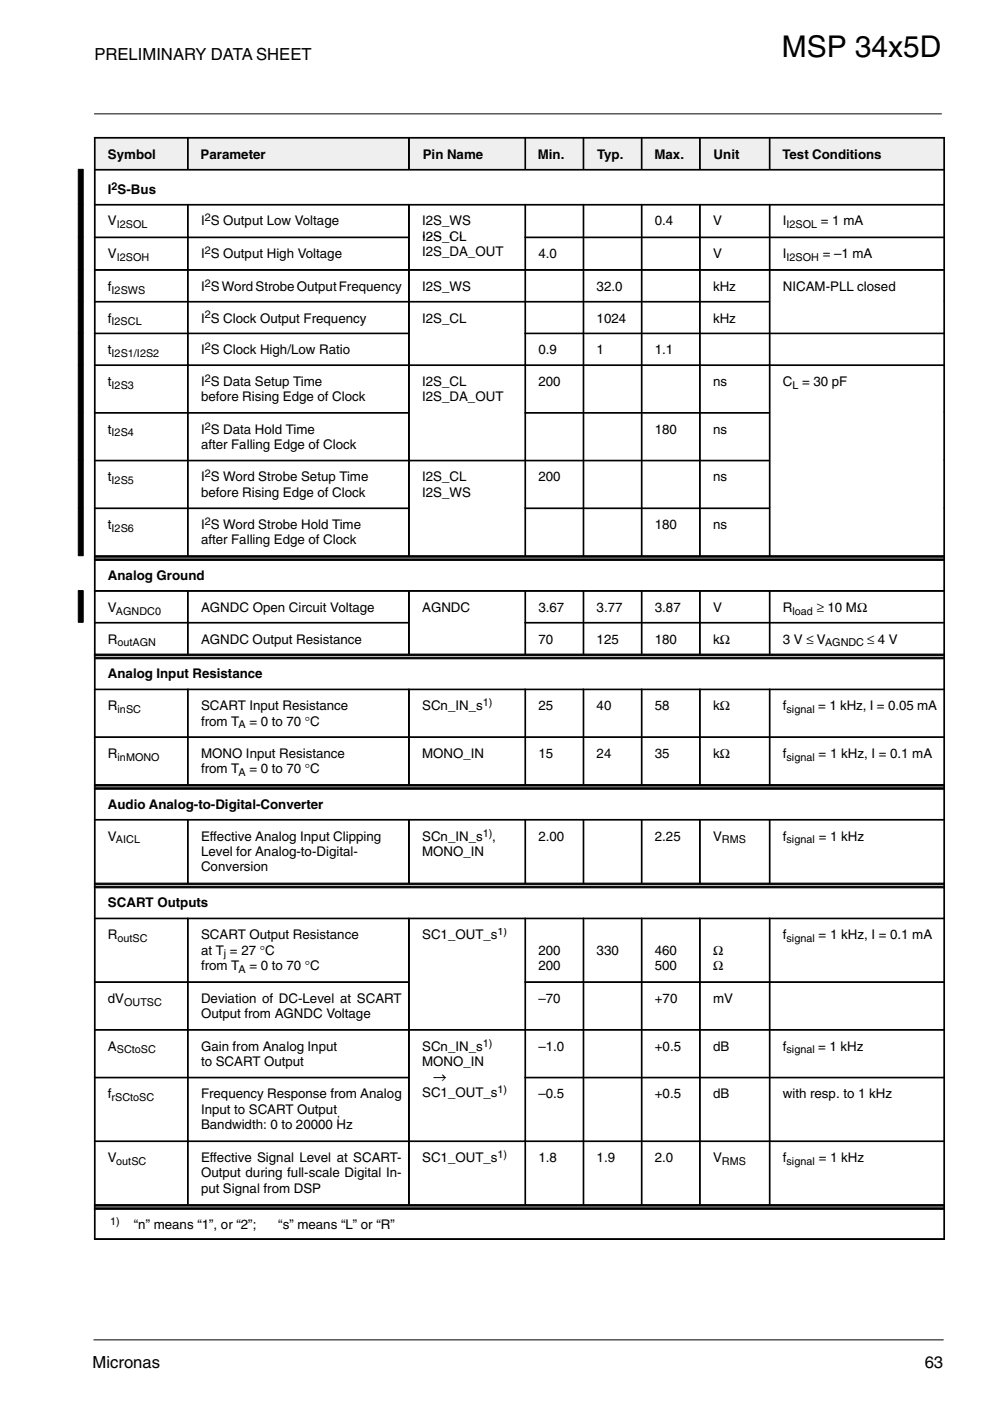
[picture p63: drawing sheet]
<svg xmlns="http://www.w3.org/2000/svg" width="210mm" height="297mm" viewBox="0 0 210 297" stroke-linecap="round" stroke-linejoin="round" font-family="sans-serif">
<defs><g id="words">
<text font-size="6.3" x="165.8" y="12.1">MSP 34x5D</text>
<g font-size="3.5">
<text x="20" y="12.8">PRELIMINARY DATA SHEET</text>
<text x="19.6" y="290.1">Micronas</text>
<text x="196.1" y="290.1">63</text>
</g>
<g font-size="2.8">
<text x="22.9" y="33.6">Symbol</text>
<text x="42.5" y="33.6">Parameter</text>
<text x="89.6" y="33.6">Pin Name</text>
<text x="114" y="33.6">Min.</text>
<text x="126.6" y="33.6">Typ.</text>
<text x="138.8" y="33.6">Max.</text>
<text x="151.3" y="33.6">Unit</text>
<text x="165.9" y="33.6">Test Conditions</text>
<text x="22.9" y="41.1">I S-Bus</text>
<text x="22.9" y="47.8">V</text>
<text x="42.6" y="47.8">I S Output Low Voltage</text>
<text x="89.5" y="47.8">I2S_WS</text>
<text x="138.8" y="47.8">0.4</text>
<text x="151.2" y="47.8">V</text>
<text x="166" y="47.8">I</text>
<text x="174" y="47.8">= 1 mA</text>
<text x="89.5" y="51.1">I2S CL</text>
<text x="89.5" y="51">I2S_CL</text>
<text x="22.9" y="54.7">V</text>
<text x="42.6" y="54.7">I S Output High Voltage</text>
<text x="89.5" y="54.3">I2S_DA_OUT</text>
<text x="114.2" y="54.7">4.0</text>
<text x="151.2" y="54.7">V</text>
<text x="166" y="54.7">I</text>
<text x="174.4" y="54.7">= –1 mA</text>
<text x="22.9" y="61.6">f</text>
<text x="42.6" y="61.6">I S Word Strobe Output Frequency</text>
<text x="89.5" y="61.6">I2S_WS</text>
<text x="126.5" y="61.6">32.0</text>
<text x="151.2" y="61.6">kHz</text>
<text x="166" y="61.6">NICAM-PLL closed</text>
<text x="22.9" y="68.4">f</text>
<text x="42.6" y="68.4">I S Clock Output Frequency</text>
<text x="89.5" y="68.4">I2S_CL</text>
<text x="126.5" y="68.4">1024</text>
<text x="151.2" y="68.4">kHz</text>
<text x="22.9" y="75.1">t</text>
<text x="42.6" y="75.1">I S Clock High/Low Ratio</text>
<text x="114.2" y="75.1">0.9</text>
<text x="126.5" y="75.1">1</text>
<text x="138.8" y="75.1">1.1</text>
<text x="22.9" y="81.8">t</text>
<text x="42.6" y="81.8">I S Data Setup Time</text>
<text x="89.5" y="81.8">I2S_CL</text>
<text x="114.2" y="81.8">200</text>
<text x="151.2" y="81.8">ns</text>
<text x="166" y="81.8">C</text>
<text x="170.1" y="81.8">= 30 pF</text>
<text x="42.6" y="85.1">before Rising Edge of Clock</text>
<text x="89.5" y="85.1">I2S_DA_OUT</text>
<text x="22.9" y="91.9">t</text>
<text x="42.6" y="91.9">I S Data Hold Time</text>
<text x="42.6" y="95.2">after Falling Edge of Clock</text>
<text x="138.8" y="91.9">180</text>
<text x="151.2" y="91.9">ns</text>
<text x="22.9" y="102.1">t</text>
<text x="42.6" y="102.1">I S Word Strobe Setup Time</text>
<text x="42.6" y="105.3">before Rising Edge of Clock</text>
<text x="89.5" y="102.1">I2S_CL</text>
<text x="89.5" y="105.3">I2S_WS</text>
<text x="114.2" y="102.1">200</text>
<text x="151.2" y="102.1">ns</text>
<text x="22.9" y="112.2">t</text>
<text x="42.6" y="112.2">I S Word Strobe Hold Time</text>
<text x="138.8" y="112.2">180</text>
<text x="151.2" y="112.2">ns</text>
<text x="42.6" y="115.4">after Falling Edge of Clock</text>
<text x="22.9" y="123">Analog Ground</text>
<text x="22.9" y="129.7">V</text>
<text x="42.6" y="129.7">AGNDC Open Circuit Voltage</text>
<text x="89.5" y="129.7">AGNDC</text>
<text x="114.2" y="129.7">3.67</text>
<text x="126.5" y="129.7">3.77</text>
<text x="138.8" y="129.7">3.87</text>
<text x="151.2" y="129.7">V</text>
<text x="166" y="129.7">R</text>
<text x="173.2" y="129.7">≥ 10 MΩ</text>
<text x="22.9" y="136.4">R</text>
<text x="42.6" y="136.4">AGNDC Output Resistance</text>
<text x="114.2" y="136.4">70</text>
<text x="126.5" y="136.4">125</text>
<text x="138.8" y="136.4">180</text>
<text x="151.2" y="136.4">kΩ</text>
<text x="166" y="136.4">3 V ≤ V</text>
<text x="183.9" y="136.4">≤ 4 V</text>
<text x="22.9" y="143.8">Analog Input Resistance</text>
<text x="22.9" y="150.6">R</text>
<text x="42.6" y="150.6">SCART Input Resistance</text>
<text x="42.6" y="153.8">from T</text>
<text x="52.9" y="153.8">= 0 to 70 °C</text>
<text x="89.5" y="150.6">SCn_IN_s</text>
<text x="114.2" y="150.6">25</text>
<text x="126.5" y="150.6">40</text>
<text x="138.8" y="150.6">58</text>
<text x="151.2" y="150.6">kΩ</text>
<text x="166" y="150.6">f</text>
<text x="173.5" y="150.6">= 1 kHz, I = 0.05 mA</text>
<text x="22.9" y="160.7">R</text>
<text x="42.6" y="160.7">MONO Input Resistance</text>
<text x="89.5" y="160.7">MONO_IN</text>
<text x="114.2" y="160.7">15</text>
<text x="126.5" y="160.7">24</text>
<text x="138.8" y="160.7">35</text>
<text x="151.2" y="160.7">kΩ</text>
<text x="166" y="160.7">f</text>
<text x="173.6" y="160.7">= 1 kHz, I = 0.1 mA</text>
<text x="42.6" y="164">from T</text>
<text x="52.9" y="164">= 0 to 70 °C</text>
<text x="22.9" y="171.5">Audio Analog-to-Digital-Converter</text>
<text x="22.9" y="178.2">V</text>
<text x="42.6" y="178.2">Effective Analog Input Clipping</text>
<text x="89.5" y="178.2">SCn_IN_s</text>
<text x="104.4" y="178.2">,</text>
<text x="114.2" y="178.2">2.00</text>
<text x="138.8" y="178.2">2.25</text>
<text x="151.2" y="178.2">V</text>
<text x="166" y="178.2">f</text>
<text x="173.6" y="178.2">= 1 kHz</text>
<text x="42.6" y="181.5">Level for Analog-to-Digital-</text>
<text x="42.6" y="184.7">Conversion</text>
<text x="89.5" y="181.5">MONO_IN</text>
<text x="22.9" y="192.4">SCART Outputs</text>
<text x="22.9" y="199.1">R</text>
<text x="42.6" y="199.1">SCART Output Resistance</text>
<text x="42.6" y="202.4">at T = 27 °C</text>
<text x="89.5" y="199.1">SC1_OUT_s</text>
<text x="114.2" y="202.4">200</text>
<text x="126.5" y="202.4">330</text>
<text x="138.8" y="202.4">460</text>
<text x="151.2" y="202.4">Ω</text>
<text x="166" y="199.1">f</text>
<text x="173.6" y="199.1">= 1 kHz, I = 0.1 mA</text>
<text x="42.6" y="205.7">from T</text>
<text x="52.9" y="205.7">= 0 to 70 °C</text>
<text x="114.2" y="205.7">200</text>
<text x="138.8" y="205.7">500</text>
<text x="151.2" y="205.7">Ω</text>
<text x="22.9" y="212.6">dV</text>
<text x="42.6" y="212.6">Deviation of DC-Level at SCART</text>
<text x="42.6" y="215.9">Output from AGNDC Voltage</text>
<text x="114.2" y="212.6">–70</text>
<text x="138.8" y="212.6">+70</text>
<text x="151.2" y="212.6">mV</text>
<text x="22.9" y="222.8">A</text>
<text x="42.6" y="222.8">Gain from Analog Input</text>
<text x="42.6" y="226">to SCART Output</text>
<text x="89.5" y="222.8">SCn_IN_s</text>
<text x="89.5" y="226">MONO_IN</text>
<text x="114.2" y="222.8">–1.0</text>
<text x="138.8" y="222.8">+0.5</text>
<text x="151.2" y="222.8">dB</text>
<text x="166" y="222.8">f</text>
<text x="173.4" y="222.8">= 1 kHz</text>
<text x="22.9" y="232.9">f</text>
<text x="42.6" y="232.9">Frequency Response from Analog</text>
<text x="89.5" y="232.6">SC1_OUT_s</text>
<text x="91.8" y="229.3">→</text>
<text x="114.2" y="232.9">–0.5</text>
<text x="138.8" y="232.9">+0.5</text>
<text x="151.2" y="232.9">dB</text>
<text x="166" y="232.9">with resp. to 1 kHz</text>
<text x="42.6" y="236.1">Input to SCART Output</text>
<text x="42.6" y="239.4">Bandwidth: 0 to 20000 Hz</text>
<text x="22.9" y="246.4">V</text>
<text x="42.6" y="246.4">Effective Signal Level at SCART-</text>
<text x="42.6" y="249.6">Output during full-scale Digital In-</text>
<text x="89.5" y="246.4">SC1_OUT_s</text>
<text x="114.2" y="246.4">1.8</text>
<text x="126.5" y="246.4">1.9</text>
<text x="138.8" y="246.4">2.0</text>
<text x="151.2" y="246.4">V</text>
<text x="166" y="246.4">f</text>
<text x="173.6" y="246.4">= 1 kHz</text>
<text x="42.6" y="252.9">put Signal from DSP</text>
<text x="28.4" y="260.6">“n” means “1”, or “2”;</text>
<text x="59" y="260.6">“s” means “L” or “R”</text>
</g>
<g font-size="2.3">
<text x="23.7" y="40.3">2</text>
<text x="43.4" y="46.9">2</text>
<text x="24.8" y="48.4">I2SOL</text>
<text x="43.4" y="53.9">2</text>
<text x="166.8" y="48.4">I2SOL</text>
<text x="24.8" y="55.3">I2SOH</text>
<text x="166.8" y="55.3">I2SOH</text>
<text x="23.7" y="62.2">I2SWS</text>
<text x="43.4" y="60.8">2</text>
<text x="23.7" y="69">I2SCL</text>
<text x="43.4" y="67.5">2</text>
<text x="23.7" y="75.7">I2S1/I2S2</text>
<text x="43.4" y="74.2">2</text>
<text x="23.7" y="82.4">I2S3</text>
<text x="43.4" y="81">2</text>
<text x="168" y="82.4">L</text>
<text x="23.7" y="92.5">I2S4</text>
<text x="43.4" y="91.1">2</text>
<text x="43.4" y="101.2">2</text>
<text x="23.7" y="102.7">I2S5</text>
<text x="23.7" y="112.8">I2S6</text>
<text x="43.4" y="111.3">2</text>
<text x="24.6" y="130.3">AGNDC0</text>
<text x="168" y="130.3">load</text>
<text x="24.9" y="137">outAGN</text>
<text x="174.9" y="137">AGNDC</text>
<text x="102.3" y="149.7">1)</text>
<text x="24.9" y="151.2">inSC</text>
<text x="50.6" y="154.4">A</text>
<text x="166.8" y="151.2">signal</text>
<text x="24.9" y="161.3">inMONO</text>
<text x="166.8" y="161.3">signal</text>
<text x="50.6" y="164.6">A</text>
<text x="24.6" y="178.8">AICL</text>
<text x="102.3" y="177.4">1)</text>
<text x="153.1" y="178.8">RMS</text>
<text x="166.8" y="178.8">signal</text>
<text x="24.9" y="199.7">outSC</text>
<text x="47.5" y="203">j</text>
<text x="105.5" y="198.3">1)</text>
<text x="166.8" y="199.7">signal</text>
<text x="50.6" y="206.3">A</text>
<text x="26.3" y="213.2">OUTSC</text>
<text x="102.3" y="221.9">1)</text>
<text x="24.8" y="223.4">SCtoSC</text>
<text x="166.8" y="223.4">signal</text>
<text x="23.7" y="233.5">rSCtoSC</text>
<text x="105.5" y="231.7">1)</text>
<text x="71.5" y="236.7">,</text>
<text x="105.5" y="245.5">1)</text>
<text x="24.6" y="247">outSC</text>
<text x="153.1" y="247">RMS</text>
<text x="166.8" y="247">signal</text>
<text x="23.4" y="259.7">1)</text>
</g>
</g></defs>
<path d="M20 24.1h179.6M19.9 284.1h180.1" fill="none" stroke="#000" stroke-width=".21"/>
<g fill="#efefef">
<path d="M163.1 29.1h37v6.8h-37z" fill-rule="evenodd"/>
<path d="M148.3 29.1h14.8v6.8h-14.8z" fill-rule="evenodd"/>
<path d="M136 29.1h12.3v6.8h-12.3z" fill-rule="evenodd"/>
<path d="M123.6 29.1h12.4v6.8h-12.4z" fill-rule="evenodd"/>
<path d="M111.3 29.1h12.3v6.8h-12.3z" fill-rule="evenodd"/>
<path d="M86.6 29.1h24.7v6.8h-24.7z" fill-rule="evenodd"/>
<path d="M39.8 29.1h46.8v6.8h-46.8z" fill-rule="evenodd"/>
<path d="M20 29.1h19.8v6.8h-19.8z" fill-rule="evenodd"/>
</g>
<g fill="#000" stroke="#000" stroke-width=".21">
<path d="M16.6 35.9h1v7.4h-1z" fill-rule="evenodd"/>
<path d="M20 29.1h.2v6.8h-.2z" fill-rule="evenodd"/>
<path d="M20 29.1h19.7v.2h-19.7z" fill-rule="evenodd"/>
<path d="M20 35.9h.2v7.4h-.2z" fill-rule="evenodd"/>
<path d="M20 35.9h180.3v.2h-180.3z" fill-rule="evenodd"/>
<path d="M39.8 29.1h.1v6.8h-.1z" fill-rule="evenodd"/>
<path d="M39.8 29.1h46.8v.2h-46.8z" fill-rule="evenodd"/>
<path d="M86.6 29.1h.2v6.8h-.2z" fill-rule="evenodd"/>
<path d="M86.6 29.1h24.7v.2h-24.7z" fill-rule="evenodd"/>
<path d="M111.3 29.1h.1v6.8h-.1z" fill-rule="evenodd"/>
<path d="M111.3 29.1h12.3v.2h-12.3z" fill-rule="evenodd"/>
<path d="M123.6 29.1h.2v6.8h-.2z" fill-rule="evenodd"/>
<path d="M123.6 29.1h12.4v.2h-12.4z" fill-rule="evenodd"/>
<path d="M136 29.1h.1v6.8h-.1z" fill-rule="evenodd"/>
<path d="M136 29.1h12.3v.2h-12.3z" fill-rule="evenodd"/>
<path d="M148.3 29.1h.2v6.8h-.2z" fill-rule="evenodd"/>
<path d="M148.3 29.1h14.8v.2h-14.8z" fill-rule="evenodd"/>
<path d="M163.1 29.1h.2v6.8h-.2z" fill-rule="evenodd"/>
<path d="M163.1 29.1h37.2v.2h-37.2z" fill-rule="evenodd"/>
<path d="M200.1 29.1h.2v6.8h-.2z" fill-rule="evenodd"/>
<path d="M200.1 35.9h.2v7.4h-.2z" fill-rule="evenodd"/>
<path d="M16.6 43.3h1v7h-1z" fill-rule="evenodd"/>
<path d="M16.6 50.3h1v6.9h-1z" fill-rule="evenodd"/>
<path d="M16.6 57.2h1v6.7h-1z" fill-rule="evenodd"/>
<path d="M20 43.3h.2v6.9h-.2z" fill-rule="evenodd"/>
<path d="M20 43.3h19.7v.2h-19.7z" fill-rule="evenodd"/>
<path d="M20 50.3h.2v6.8h-.2z" fill-rule="evenodd"/>
<path d="M20 50.3h19.7v.1h-19.7z" fill-rule="evenodd"/>
<path d="M20 57.2h.2v6.7h-.2z" fill-rule="evenodd"/>
<path d="M20 57.2h19.7v.1h-19.7z" fill-rule="evenodd"/>
<path d="M39.8 43.3h.1v6.9h-.1z" fill-rule="evenodd"/>
<path d="M39.8 43.3h46.8v.2h-46.8z" fill-rule="evenodd"/>
<path d="M39.8 50.3h.1v6.8h-.1z" fill-rule="evenodd"/>
<path d="M39.8 50.3h46.8v.1h-46.8z" fill-rule="evenodd"/>
<path d="M39.8 57.2h.1v6.7h-.1z" fill-rule="evenodd"/>
<path d="M39.8 57.2h46.8v.1h-46.8z" fill-rule="evenodd"/>
<path d="M86.6 43.3h.2v6.9h-.2z" fill-rule="evenodd"/>
<path d="M86.6 43.3h24.7v.2h-24.7z" fill-rule="evenodd"/>
<path d="M86.6 50.3h.2v6.8h-.2z" fill-rule="evenodd"/>
<path d="M86.6 57.2h.2v6.7h-.2z" fill-rule="evenodd"/>
<path d="M86.6 57.2h24.7v.1h-24.7z" fill-rule="evenodd"/>
<path d="M111.3 43.3h.1v6.9h-.1z" fill-rule="evenodd"/>
<path d="M111.3 43.3h12.3v.2h-12.3z" fill-rule="evenodd"/>
<path d="M111.3 50.3h.1v6.8h-.1z" fill-rule="evenodd"/>
<path d="M111.3 50.3h12.3v.1h-12.3z" fill-rule="evenodd"/>
<path d="M111.3 57.2h.1v6.7h-.1z" fill-rule="evenodd"/>
<path d="M111.3 57.2h12.3v.1h-12.3z" fill-rule="evenodd"/>
<path d="M123.6 43.3h.2v6.9h-.2z" fill-rule="evenodd"/>
<path d="M123.6 43.3h12.4v.2h-12.4z" fill-rule="evenodd"/>
<path d="M123.6 50.3h.2v6.8h-.2z" fill-rule="evenodd"/>
<path d="M123.6 50.3h12.4v.1h-12.4z" fill-rule="evenodd"/>
<path d="M123.6 57.2h.2v6.7h-.2z" fill-rule="evenodd"/>
<path d="M123.6 57.2h12.4v.1h-12.4z" fill-rule="evenodd"/>
<path d="M136 43.3h.1v6.9h-.1z" fill-rule="evenodd"/>
<path d="M136 43.3h12.3v.2h-12.3z" fill-rule="evenodd"/>
<path d="M136 50.3h.1v6.8h-.1z" fill-rule="evenodd"/>
<path d="M136 50.3h12.3v.1h-12.3z" fill-rule="evenodd"/>
<path d="M136 57.2h.1v6.7h-.1z" fill-rule="evenodd"/>
<path d="M136 57.2h12.3v.1h-12.3z" fill-rule="evenodd"/>
<path d="M148.3 43.3h.2v6.9h-.2z" fill-rule="evenodd"/>
<path d="M148.3 43.3h14.8v.2h-14.8z" fill-rule="evenodd"/>
<path d="M148.3 50.3h.2v6.8h-.2z" fill-rule="evenodd"/>
<path d="M148.3 50.3h14.8v.1h-14.8z" fill-rule="evenodd"/>
<path d="M148.3 57.2h.2v6.7h-.2z" fill-rule="evenodd"/>
<path d="M148.3 57.2h14.8v.1h-14.8z" fill-rule="evenodd"/>
<path d="M163.1 43.3h.2v6.9h-.2z" fill-rule="evenodd"/>
<path d="M163.1 43.3h37.2v.2h-37.2z" fill-rule="evenodd"/>
<path d="M163.1 50.3h.2v6.8h-.2z" fill-rule="evenodd"/>
<path d="M163.1 50.3h37.2v.1h-37.2z" fill-rule="evenodd"/>
<path d="M163.1 57.2h.2v6.7h-.2z" fill-rule="evenodd"/>
<path d="M163.1 57.2h37.2v.1h-37.2z" fill-rule="evenodd"/>
<path d="M200.1 43.3h.2v6.9h-.2z" fill-rule="evenodd"/>
<path d="M200.1 50.3h.2v6.8h-.2z" fill-rule="evenodd"/>
<path d="M200.1 57.2h.2v6.7h-.2z" fill-rule="evenodd"/>
<path d="M16.6 63.9h1v6.7h-1z" fill-rule="evenodd"/>
<path d="M16.6 70.6h1v6.7h-1z" fill-rule="evenodd"/>
<path d="M16.6 77.3h1v10.2h-1z" fill-rule="evenodd"/>
<path d="M20 63.9h.2v6.7h-.2z" fill-rule="evenodd"/>
<path d="M20 63.9h19.7v.1h-19.7z" fill-rule="evenodd"/>
<path d="M20 70.6h.2v6.7h-.2z" fill-rule="evenodd"/>
<path d="M20 70.6h19.7v.2h-19.7z" fill-rule="evenodd"/>
<path d="M20 77.4h.2v10h-.2z" fill-rule="evenodd"/>
<path d="M20 77.4h19.7v.1h-19.7z" fill-rule="evenodd"/>
<path d="M39.8 63.9h.1v6.7h-.1z" fill-rule="evenodd"/>
<path d="M39.8 63.9h46.8v.1h-46.8z" fill-rule="evenodd"/>
<path d="M39.8 70.6h.1v6.7h-.1z" fill-rule="evenodd"/>
<path d="M39.8 70.6h46.8v.2h-46.8z" fill-rule="evenodd"/>
<path d="M39.8 77.4h.1v10h-.1z" fill-rule="evenodd"/>
<path d="M39.8 77.4h46.8v.1h-46.8z" fill-rule="evenodd"/>
<path d="M86.6 63.9h.2v6.7h-.2z" fill-rule="evenodd"/>
<path d="M86.6 63.9h24.7v.1h-24.7z" fill-rule="evenodd"/>
<path d="M86.6 70.6h.2v6.7h-.2z" fill-rule="evenodd"/>
<path d="M86.6 77.4h.2v10h-.2z" fill-rule="evenodd"/>
<path d="M86.6 77.4h24.7v.1h-24.7z" fill-rule="evenodd"/>
<path d="M111.3 63.9h.1v6.7h-.1z" fill-rule="evenodd"/>
<path d="M111.3 63.9h12.3v.1h-12.3z" fill-rule="evenodd"/>
<path d="M111.3 70.6h.1v6.7h-.1z" fill-rule="evenodd"/>
<path d="M111.3 70.6h12.3v.2h-12.3z" fill-rule="evenodd"/>
<path d="M111.3 77.4h.1v10h-.1z" fill-rule="evenodd"/>
<path d="M111.3 77.4h12.3v.1h-12.3z" fill-rule="evenodd"/>
<path d="M123.6 63.9h.2v6.7h-.2z" fill-rule="evenodd"/>
<path d="M123.6 63.9h12.4v.1h-12.4z" fill-rule="evenodd"/>
<path d="M123.6 70.6h.2v6.7h-.2z" fill-rule="evenodd"/>
<path d="M123.6 70.6h12.4v.2h-12.4z" fill-rule="evenodd"/>
<path d="M123.6 77.4h.2v10h-.2z" fill-rule="evenodd"/>
<path d="M123.6 77.4h12.4v.1h-12.4z" fill-rule="evenodd"/>
<path d="M136 63.9h.1v6.7h-.1z" fill-rule="evenodd"/>
<path d="M136 63.9h12.3v.1h-12.3z" fill-rule="evenodd"/>
<path d="M136 70.6h.1v6.7h-.1z" fill-rule="evenodd"/>
<path d="M136 70.6h12.3v.2h-12.3z" fill-rule="evenodd"/>
<path d="M136 77.4h.1v10h-.1z" fill-rule="evenodd"/>
<path d="M136 77.4h12.3v.1h-12.3z" fill-rule="evenodd"/>
<path d="M148.3 63.9h.2v6.7h-.2z" fill-rule="evenodd"/>
<path d="M148.3 63.9h14.8v.1h-14.8z" fill-rule="evenodd"/>
<path d="M148.3 70.6h.2v6.7h-.2z" fill-rule="evenodd"/>
<path d="M148.3 70.6h14.8v.2h-14.8z" fill-rule="evenodd"/>
<path d="M148.3 77.4h.2v10h-.2z" fill-rule="evenodd"/>
<path d="M148.3 77.4h14.8v.1h-14.8z" fill-rule="evenodd"/>
<path d="M163.1 63.9h.2v6.7h-.2z" fill-rule="evenodd"/>
<path d="M163.1 70.6h.2v6.7h-.2z" fill-rule="evenodd"/>
<path d="M163.1 70.6h37.2v.2h-37.2z" fill-rule="evenodd"/>
<path d="M163.1 77.4h.2v10h-.2z" fill-rule="evenodd"/>
<path d="M163.1 77.4h37.2v.1h-37.2z" fill-rule="evenodd"/>
<path d="M200.1 63.9h.2v6.7h-.2z" fill-rule="evenodd"/>
<path d="M200.1 70.6h.2v6.7h-.2z" fill-rule="evenodd"/>
<path d="M200.1 77.4h.2v10h-.2z" fill-rule="evenodd"/>
<path d="M16.6 87.5h1v10.1h-1z" fill-rule="evenodd"/>
<path d="M16.6 97.6h1v10.1h-1z" fill-rule="evenodd"/>
<path d="M20 87.5h.2v10.1h-.2z" fill-rule="evenodd"/>
<path d="M20 87.5h19.7v.1h-19.7z" fill-rule="evenodd"/>
<path d="M20 97.6h.2v10.1h-.2z" fill-rule="evenodd"/>
<path d="M20 97.6h19.7v.1h-19.7z" fill-rule="evenodd"/>
<path d="M39.8 87.5h.1v10.1h-.1z" fill-rule="evenodd"/>
<path d="M39.8 87.5h46.8v.1h-46.8z" fill-rule="evenodd"/>
<path d="M39.8 97.6h.1v10.1h-.1z" fill-rule="evenodd"/>
<path d="M39.8 97.6h46.8v.1h-46.8z" fill-rule="evenodd"/>
<path d="M86.6 87.5h.2v10.1h-.2z" fill-rule="evenodd"/>
<path d="M86.6 97.6h.2v10.1h-.2z" fill-rule="evenodd"/>
<path d="M86.6 97.6h24.7v.1h-24.7z" fill-rule="evenodd"/>
<path d="M111.3 87.5h.1v10.1h-.1z" fill-rule="evenodd"/>
<path d="M111.3 87.5h12.3v.1h-12.3z" fill-rule="evenodd"/>
<path d="M111.3 97.6h.1v10.1h-.1z" fill-rule="evenodd"/>
<path d="M111.3 97.6h12.3v.1h-12.3z" fill-rule="evenodd"/>
<path d="M123.6 87.5h.2v10.1h-.2z" fill-rule="evenodd"/>
<path d="M123.6 87.5h12.4v.1h-12.4z" fill-rule="evenodd"/>
<path d="M123.6 97.6h.2v10.1h-.2z" fill-rule="evenodd"/>
<path d="M123.6 97.6h12.4v.1h-12.4z" fill-rule="evenodd"/>
<path d="M136 87.5h.1v10.1h-.1z" fill-rule="evenodd"/>
<path d="M136 87.5h12.3v.1h-12.3z" fill-rule="evenodd"/>
<path d="M136 97.6h.1v10.1h-.1z" fill-rule="evenodd"/>
<path d="M136 97.6h12.3v.1h-12.3z" fill-rule="evenodd"/>
<path d="M148.3 87.5h.2v10.1h-.2z" fill-rule="evenodd"/>
<path d="M148.3 87.5h14.8v.1h-14.8z" fill-rule="evenodd"/>
<path d="M148.3 97.6h.2v10.1h-.2z" fill-rule="evenodd"/>
<path d="M148.3 97.6h14.8v.1h-14.8z" fill-rule="evenodd"/>
<path d="M163.1 87.5h.2v10.1h-.2z" fill-rule="evenodd"/>
<path d="M163.1 97.6h.2v10.1h-.2z" fill-rule="evenodd"/>
<path d="M200.1 87.5h.2v10.1h-.2z" fill-rule="evenodd"/>
<path d="M200.1 97.6h.2v10.1h-.2z" fill-rule="evenodd"/>
<path d="M16.6 107.7h1v10.1h-1z" fill-rule="evenodd"/>
<path d="M20 107.7h.2v10.1h-.2z" fill-rule="evenodd"/>
<path d="M20 107.7h19.7v.1h-19.7z" fill-rule="evenodd"/>
<path d="M20 117.8h.2v7.4h-.2z" fill-rule="evenodd"/>
<path d="M20 117.8h180.3v.3h-180.3z" fill-rule="evenodd"/>
<path d="M20 118.5h180.3v.3h-180.3z" fill-rule="evenodd"/>
<path d="M39.8 107.7h.1v10.1h-.1z" fill-rule="evenodd"/>
<path d="M39.8 107.7h46.8v.1h-46.8z" fill-rule="evenodd"/>
<path d="M86.6 107.7h.2v10.1h-.2z" fill-rule="evenodd"/>
<path d="M111.3 107.7h.1v10.1h-.1z" fill-rule="evenodd"/>
<path d="M111.3 107.7h12.3v.1h-12.3z" fill-rule="evenodd"/>
<path d="M123.6 107.7h.2v10.1h-.2z" fill-rule="evenodd"/>
<path d="M123.6 107.7h12.4v.1h-12.4z" fill-rule="evenodd"/>
<path d="M136 107.7h.1v10.1h-.1z" fill-rule="evenodd"/>
<path d="M136 107.7h12.3v.1h-12.3z" fill-rule="evenodd"/>
<path d="M148.3 107.7h.2v10.1h-.2z" fill-rule="evenodd"/>
<path d="M148.3 107.7h14.8v.1h-14.8z" fill-rule="evenodd"/>
<path d="M163.1 107.7h.2v10.1h-.2z" fill-rule="evenodd"/>
<path d="M200.1 107.7h.2v10.1h-.2z" fill-rule="evenodd"/>
<path d="M200.1 117.8h.2v7.4h-.2z" fill-rule="evenodd"/>
<path d="M16.6 125.2h1v6.7h-1z" fill-rule="evenodd"/>
<path d="M20 125.2h.2v6.7h-.2z" fill-rule="evenodd"/>
<path d="M20 125.2h19.7v.2h-19.7z" fill-rule="evenodd"/>
<path d="M20 132h.2v6.7h-.2z" fill-rule="evenodd"/>
<path d="M20 132h19.7v.1h-19.7z" fill-rule="evenodd"/>
<path d="M20 138.7h.2v7.4h-.2z" fill-rule="evenodd"/>
<path d="M20 138.7h180.3v.3h-180.3z" fill-rule="evenodd"/>
<path d="M20 139.4h180.3v.3h-180.3z" fill-rule="evenodd"/>
<path d="M39.8 125.2h.1v6.7h-.1z" fill-rule="evenodd"/>
<path d="M39.8 125.2h46.8v.2h-46.8z" fill-rule="evenodd"/>
<path d="M39.8 132h.1v6.7h-.1z" fill-rule="evenodd"/>
<path d="M39.8 132h46.8v.1h-46.8z" fill-rule="evenodd"/>
<path d="M86.6 125.2h.2v6.7h-.2z" fill-rule="evenodd"/>
<path d="M86.6 125.2h24.7v.2h-24.7z" fill-rule="evenodd"/>
<path d="M86.6 132h.2v6.7h-.2z" fill-rule="evenodd"/>
<path d="M111.3 125.2h.1v6.7h-.1z" fill-rule="evenodd"/>
<path d="M111.3 125.2h12.3v.2h-12.3z" fill-rule="evenodd"/>
<path d="M111.3 132h.1v6.7h-.1z" fill-rule="evenodd"/>
<path d="M111.3 132h12.3v.1h-12.3z" fill-rule="evenodd"/>
<path d="M123.6 125.2h.2v6.7h-.2z" fill-rule="evenodd"/>
<path d="M123.6 125.2h12.4v.2h-12.4z" fill-rule="evenodd"/>
<path d="M123.6 132h.2v6.7h-.2z" fill-rule="evenodd"/>
<path d="M123.6 132h12.4v.1h-12.4z" fill-rule="evenodd"/>
<path d="M136 125.2h.1v6.7h-.1z" fill-rule="evenodd"/>
<path d="M136 125.2h12.3v.2h-12.3z" fill-rule="evenodd"/>
<path d="M136 132h.1v6.7h-.1z" fill-rule="evenodd"/>
<path d="M136 132h12.3v.1h-12.3z" fill-rule="evenodd"/>
<path d="M148.3 125.2h.2v6.7h-.2z" fill-rule="evenodd"/>
<path d="M148.3 125.2h14.8v.2h-14.8z" fill-rule="evenodd"/>
<path d="M148.3 132h.2v6.7h-.2z" fill-rule="evenodd"/>
<path d="M148.3 132h14.8v.1h-14.8z" fill-rule="evenodd"/>
<path d="M163.1 125.2h.2v6.7h-.2z" fill-rule="evenodd"/>
<path d="M163.1 125.2h37.2v.2h-37.2z" fill-rule="evenodd"/>
<path d="M163.1 132h.2v6.7h-.2z" fill-rule="evenodd"/>
<path d="M163.1 132h37.2v.1h-37.2z" fill-rule="evenodd"/>
<path d="M200.1 125.2h.2v6.7h-.2z" fill-rule="evenodd"/>
<path d="M200.1 132h.2v6.7h-.2z" fill-rule="evenodd"/>
<path d="M200.1 138.7h.2v7.4h-.2z" fill-rule="evenodd"/>
<path d="M20 146.1h.2v10.1h-.2z" fill-rule="evenodd"/>
<path d="M20 146.1h19.7v.1h-19.7z" fill-rule="evenodd"/>
<path d="M20 156.2h.2v10.1h-.2z" fill-rule="evenodd"/>
<path d="M20 156.2h19.7v.2h-19.7z" fill-rule="evenodd"/>
<path d="M39.8 146.1h.1v10.1h-.1z" fill-rule="evenodd"/>
<path d="M39.8 146.1h46.8v.1h-46.8z" fill-rule="evenodd"/>
<path d="M39.8 156.2h.1v10.1h-.1z" fill-rule="evenodd"/>
<path d="M39.8 156.2h46.8v.2h-46.8z" fill-rule="evenodd"/>
<path d="M86.6 146.1h.2v10.1h-.2z" fill-rule="evenodd"/>
<path d="M86.6 146.1h24.7v.1h-24.7z" fill-rule="evenodd"/>
<path d="M86.6 156.2h.2v10.1h-.2z" fill-rule="evenodd"/>
<path d="M86.6 156.2h24.7v.2h-24.7z" fill-rule="evenodd"/>
<path d="M111.3 146.1h.1v10.1h-.1z" fill-rule="evenodd"/>
<path d="M111.3 146.1h12.3v.1h-12.3z" fill-rule="evenodd"/>
<path d="M111.3 156.2h.1v10.1h-.1z" fill-rule="evenodd"/>
<path d="M111.3 156.2h12.3v.2h-12.3z" fill-rule="evenodd"/>
<path d="M123.6 146.1h.2v10.1h-.2z" fill-rule="evenodd"/>
<path d="M123.6 146.1h12.4v.1h-12.4z" fill-rule="evenodd"/>
<path d="M123.6 156.2h.2v10.1h-.2z" fill-rule="evenodd"/>
<path d="M123.6 156.2h12.4v.2h-12.4z" fill-rule="evenodd"/>
<path d="M136 146.1h.1v10.1h-.1z" fill-rule="evenodd"/>
<path d="M136 146.1h12.3v.1h-12.3z" fill-rule="evenodd"/>
<path d="M136 156.2h.1v10.1h-.1z" fill-rule="evenodd"/>
<path d="M136 156.2h12.3v.2h-12.3z" fill-rule="evenodd"/>
<path d="M148.3 146.1h.2v10.1h-.2z" fill-rule="evenodd"/>
<path d="M148.3 146.1h14.8v.1h-14.8z" fill-rule="evenodd"/>
<path d="M148.3 156.2h.2v10.1h-.2z" fill-rule="evenodd"/>
<path d="M148.3 156.2h14.8v.2h-14.8z" fill-rule="evenodd"/>
<path d="M163.1 146.1h.2v10.1h-.2z" fill-rule="evenodd"/>
<path d="M163.1 146.1h37.2v.1h-37.2z" fill-rule="evenodd"/>
<path d="M163.1 156.2h.2v10.1h-.2z" fill-rule="evenodd"/>
<path d="M163.1 156.2h37.2v.2h-37.2z" fill-rule="evenodd"/>
<path d="M200.1 146.1h.2v10.1h-.2z" fill-rule="evenodd"/>
<path d="M200.1 156.2h.2v10.1h-.2z" fill-rule="evenodd"/>
<path d="M20 166.3h.2v7.4h-.2z" fill-rule="evenodd"/>
<path d="M20 166.3h180.3v.4h-180.3z" fill-rule="evenodd"/>
<path d="M20 167h180.3v.3h-180.3z" fill-rule="evenodd"/>
<path d="M20 173.7h.2v13.5h-.2z" fill-rule="evenodd"/>
<path d="M20 173.7h19.7v.2h-19.7z" fill-rule="evenodd"/>
<path d="M39.8 173.7h.1v13.5h-.1z" fill-rule="evenodd"/>
<path d="M39.8 173.7h46.8v.2h-46.8z" fill-rule="evenodd"/>
<path d="M86.6 173.7h.2v13.5h-.2z" fill-rule="evenodd"/>
<path d="M86.6 173.7h24.7v.2h-24.7z" fill-rule="evenodd"/>
<path d="M111.3 173.7h.1v13.5h-.1z" fill-rule="evenodd"/>
<path d="M111.3 173.7h12.3v.2h-12.3z" fill-rule="evenodd"/>
<path d="M123.6 173.7h.2v13.5h-.2z" fill-rule="evenodd"/>
<path d="M123.6 173.7h12.4v.2h-12.4z" fill-rule="evenodd"/>
<path d="M136 173.7h.1v13.5h-.1z" fill-rule="evenodd"/>
<path d="M136 173.7h12.3v.2h-12.3z" fill-rule="evenodd"/>
<path d="M148.3 173.7h.2v13.5h-.2z" fill-rule="evenodd"/>
<path d="M148.3 173.7h14.8v.2h-14.8z" fill-rule="evenodd"/>
<path d="M163.1 173.7h.2v13.5h-.2z" fill-rule="evenodd"/>
<path d="M163.1 173.7h37.2v.2h-37.2z" fill-rule="evenodd"/>
<path d="M200.1 166.3h.2v7.4h-.2z" fill-rule="evenodd"/>
<path d="M200.1 173.7h.2v13.5h-.2z" fill-rule="evenodd"/>
<path d="M20 187.2h.2v7.4h-.2z" fill-rule="evenodd"/>
<path d="M20 187.2h180.3v.4h-180.3z" fill-rule="evenodd"/>
<path d="M20 187.9h180.3v.3h-180.3z" fill-rule="evenodd"/>
<path d="M20 194.7h.2v13.4h-.2z" fill-rule="evenodd"/>
<path d="M20 194.7h19.7v.1h-19.7z" fill-rule="evenodd"/>
<path d="M39.8 194.7h.1v13.4h-.1z" fill-rule="evenodd"/>
<path d="M39.8 194.7h46.8v.1h-46.8z" fill-rule="evenodd"/>
<path d="M86.6 194.7h.2v13.4h-.2z" fill-rule="evenodd"/>
<path d="M86.6 194.7h24.7v.1h-24.7z" fill-rule="evenodd"/>
<path d="M111.3 194.7h.1v13.4h-.1z" fill-rule="evenodd"/>
<path d="M111.3 194.7h12.3v.1h-12.3z" fill-rule="evenodd"/>
<path d="M123.6 194.7h.2v13.4h-.2z" fill-rule="evenodd"/>
<path d="M123.6 194.7h12.4v.1h-12.4z" fill-rule="evenodd"/>
<path d="M136 194.7h.1v13.4h-.1z" fill-rule="evenodd"/>
<path d="M136 194.7h12.3v.1h-12.3z" fill-rule="evenodd"/>
<path d="M148.3 194.7h.2v13.4h-.2z" fill-rule="evenodd"/>
<path d="M148.3 194.7h14.8v.1h-14.8z" fill-rule="evenodd"/>
<path d="M163.1 194.7h.2v13.4h-.2z" fill-rule="evenodd"/>
<path d="M163.1 194.7h37.2v.1h-37.2z" fill-rule="evenodd"/>
<path d="M200.1 187.2h.2v7.4h-.2z" fill-rule="evenodd"/>
<path d="M200.1 194.7h.2v13.4h-.2z" fill-rule="evenodd"/>
<path d="M20 208.2h.2v10h-.2z" fill-rule="evenodd"/>
<path d="M20 208.2h19.7v.1h-19.7z" fill-rule="evenodd"/>
<path d="M20 218.3h.2v10.1h-.2z" fill-rule="evenodd"/>
<path d="M20 218.3h19.7v.1h-19.7z" fill-rule="evenodd"/>
<path d="M39.8 208.2h.1v10h-.1z" fill-rule="evenodd"/>
<path d="M39.8 208.2h46.8v.1h-46.8z" fill-rule="evenodd"/>
<path d="M39.8 218.3h.1v10.1h-.1z" fill-rule="evenodd"/>
<path d="M39.8 218.3h46.8v.1h-46.8z" fill-rule="evenodd"/>
<path d="M86.6 208.2h.2v10h-.2z" fill-rule="evenodd"/>
<path d="M86.6 218.3h.2v10.1h-.2z" fill-rule="evenodd"/>
<path d="M86.6 218.3h24.7v.1h-24.7z" fill-rule="evenodd"/>
<path d="M111.3 208.2h.1v10h-.1z" fill-rule="evenodd"/>
<path d="M111.3 208.2h12.3v.1h-12.3z" fill-rule="evenodd"/>
<path d="M111.3 218.3h.1v10.1h-.1z" fill-rule="evenodd"/>
<path d="M111.3 218.3h12.3v.1h-12.3z" fill-rule="evenodd"/>
<path d="M123.6 208.2h.2v10h-.2z" fill-rule="evenodd"/>
<path d="M123.6 208.2h12.4v.1h-12.4z" fill-rule="evenodd"/>
<path d="M123.6 218.3h.2v10.1h-.2z" fill-rule="evenodd"/>
<path d="M123.6 218.3h12.4v.1h-12.4z" fill-rule="evenodd"/>
<path d="M136 208.2h.1v10h-.1z" fill-rule="evenodd"/>
<path d="M136 208.2h12.3v.1h-12.3z" fill-rule="evenodd"/>
<path d="M136 218.3h.1v10.1h-.1z" fill-rule="evenodd"/>
<path d="M136 218.3h12.3v.1h-12.3z" fill-rule="evenodd"/>
<path d="M148.3 208.2h.2v10h-.2z" fill-rule="evenodd"/>
<path d="M148.3 208.2h14.8v.1h-14.8z" fill-rule="evenodd"/>
<path d="M148.3 218.3h.2v10.1h-.2z" fill-rule="evenodd"/>
<path d="M148.3 218.3h14.8v.1h-14.8z" fill-rule="evenodd"/>
<path d="M163.1 208.2h.2v10h-.2z" fill-rule="evenodd"/>
<path d="M163.1 208.2h37.2v.1h-37.2z" fill-rule="evenodd"/>
<path d="M163.1 218.3h.2v10.1h-.2z" fill-rule="evenodd"/>
<path d="M163.1 218.3h37.2v.1h-37.2z" fill-rule="evenodd"/>
<path d="M200.1 208.2h.2v10h-.2z" fill-rule="evenodd"/>
<path d="M200.1 218.3h.2v10.1h-.2z" fill-rule="evenodd"/>
<path d="M20 228.4h.2v13.5h-.2z" fill-rule="evenodd"/>
<path d="M20 228.4h19.7v.1h-19.7z" fill-rule="evenodd"/>
<path d="M39.8 228.4h.1v13.5h-.1z" fill-rule="evenodd"/>
<path d="M39.8 228.4h46.8v.1h-46.8z" fill-rule="evenodd"/>
<path d="M86.6 228.4h.2v13.5h-.2z" fill-rule="evenodd"/>
<path d="M111.3 228.4h.1v13.5h-.1z" fill-rule="evenodd"/>
<path d="M111.3 228.4h12.3v.1h-12.3z" fill-rule="evenodd"/>
<path d="M123.6 228.4h.2v13.5h-.2z" fill-rule="evenodd"/>
<path d="M123.6 228.4h12.4v.1h-12.4z" fill-rule="evenodd"/>
<path d="M136 228.4h.1v13.5h-.1z" fill-rule="evenodd"/>
<path d="M136 228.4h12.3v.1h-12.3z" fill-rule="evenodd"/>
<path d="M148.3 228.4h.2v13.5h-.2z" fill-rule="evenodd"/>
<path d="M148.3 228.4h14.8v.1h-14.8z" fill-rule="evenodd"/>
<path d="M163.1 228.4h.2v13.5h-.2z" fill-rule="evenodd"/>
<path d="M163.1 228.4h37.2v.1h-37.2z" fill-rule="evenodd"/>
<path d="M200.1 228.4h.2v13.5h-.2z" fill-rule="evenodd"/>
<path d="M20 241.9h.2v13.5h-.2z" fill-rule="evenodd"/>
<path d="M20 241.9h19.7v.1h-19.7z" fill-rule="evenodd"/>
<path d="M20 255.4h.2v7.4h-.2z" fill-rule="evenodd"/>
<path d="M20 255.4h180.3v.3h-180.3z" fill-rule="evenodd"/>
<path d="M20 256.1h180.3v.3h-180.3z" fill-rule="evenodd"/>
<path d="M39.8 241.9h.1v13.5h-.1z" fill-rule="evenodd"/>
<path d="M39.8 241.9h46.8v.1h-46.8z" fill-rule="evenodd"/>
<path d="M86.6 241.9h.2v13.5h-.2z" fill-rule="evenodd"/>
<path d="M86.6 241.9h24.7v.1h-24.7z" fill-rule="evenodd"/>
<path d="M111.3 241.9h.1v13.5h-.1z" fill-rule="evenodd"/>
<path d="M111.3 241.9h12.3v.1h-12.3z" fill-rule="evenodd"/>
<path d="M123.6 241.9h.2v13.5h-.2z" fill-rule="evenodd"/>
<path d="M123.6 241.9h12.4v.1h-12.4z" fill-rule="evenodd"/>
<path d="M136 241.9h.1v13.5h-.1z" fill-rule="evenodd"/>
<path d="M136 241.9h12.3v.1h-12.3z" fill-rule="evenodd"/>
<path d="M148.3 241.9h.2v13.5h-.2z" fill-rule="evenodd"/>
<path d="M148.3 241.9h14.8v.1h-14.8z" fill-rule="evenodd"/>
<path d="M163.1 241.9h.2v13.5h-.2z" fill-rule="evenodd"/>
<path d="M163.1 241.9h37.2v.1h-37.2z" fill-rule="evenodd"/>
<path d="M200.1 241.9h.2v13.5h-.2z" fill-rule="evenodd"/>
<path d="M200.1 255.4h.2v7.4h-.2z" fill-rule="evenodd"/>
<path d="M20 262.6h180.3v.2h-180.3z" fill-rule="evenodd"/>
</g>
<use href="#words"/>
</svg>
